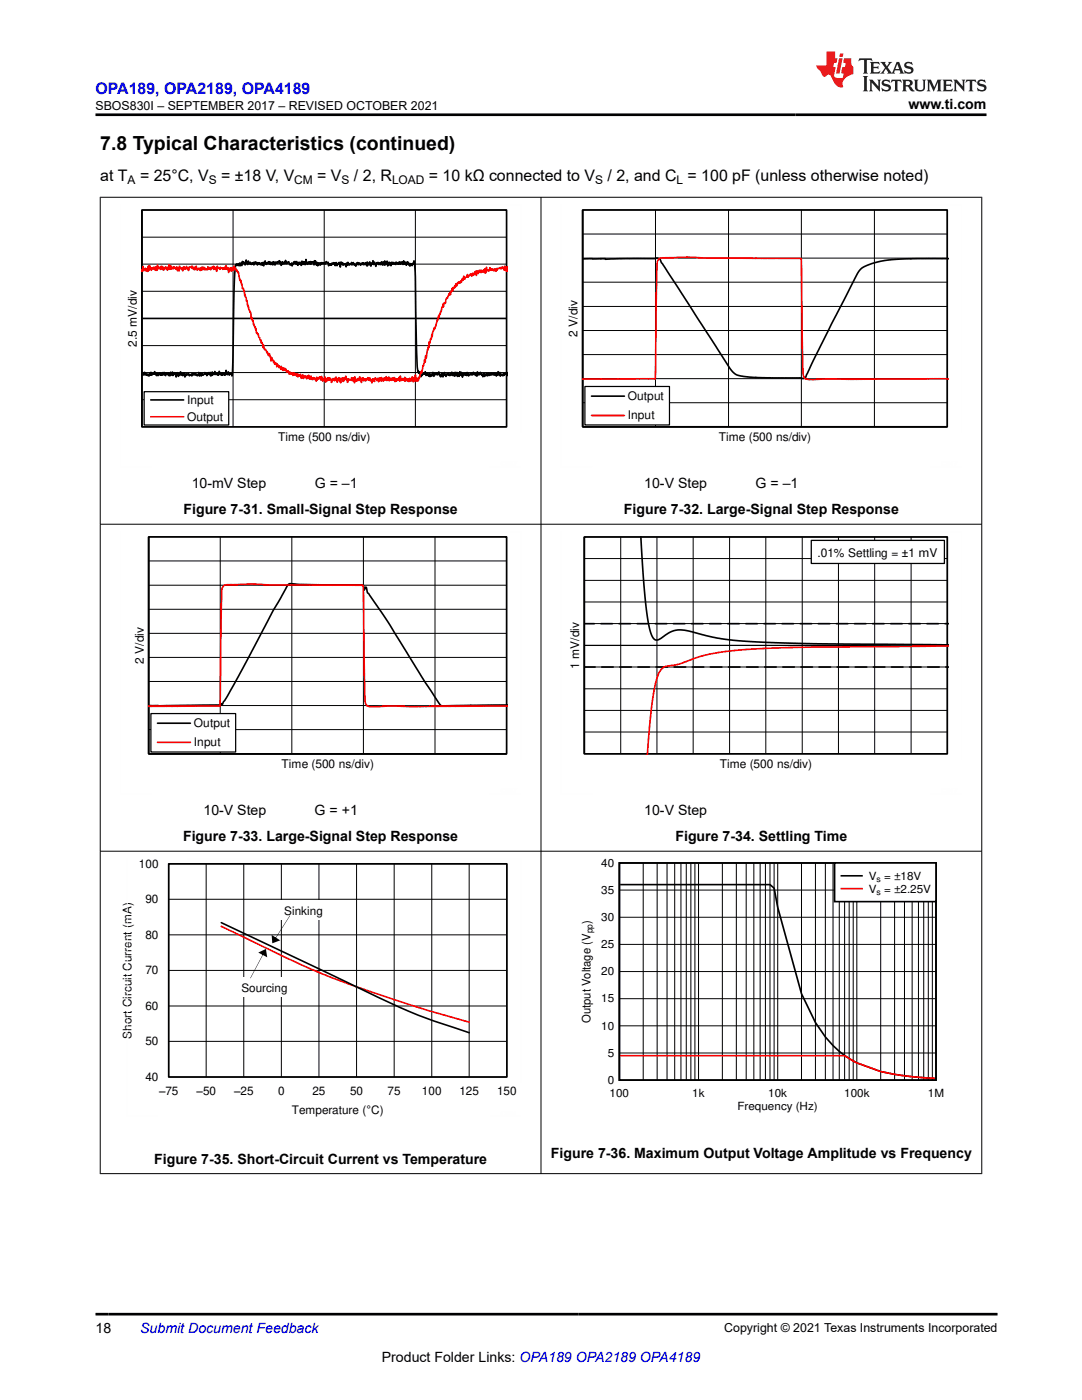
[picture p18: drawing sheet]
<svg xmlns="http://www.w3.org/2000/svg" width="216mm" height="279mm" viewBox="0 0 216 279" stroke-linecap="round" stroke-linejoin="round" font-family="sans-serif">
<defs><g id="words">
<text font-size="3.9" x="20" y="29.9">7.8 Typical Characteristics (continued)</text>
<text font-size="3.2" fill="#00f" x="19" y="18.7">OPA189, OPA2189, OPA4189</text>
<g font-size="3.2">
<text x="20" y="36.1">at T</text>
<text x="27.9" y="36.1">= 25°C, V</text>
<text x="44.1" y="36.1">= ±18 V, V</text>
<text x="63.3" y="36.1">= V</text>
<text x="70.6" y="36.1">/ 2, R</text>
<text x="85.6" y="36.1">= 10 kΩ connected to V</text>
<text x="121.2" y="36.1">/ 2, and C = 100 pF (unless otherwise noted)</text>
</g>
<g font-size="2.8">
<text x="181.3" y="21.8">www.ti.com</text>
<text x="38.2" y="97.4">10-mV Step</text>
<text x="62.8" y="97.4">G = –1</text>
<text x="128.6" y="97.4">10-V Step</text>
<text x="150.8" y="97.4">G = –1</text>
<text x="36.6" y="102.6">Figure 7-31. Small-Signal Step Response</text>
<text x="124.5" y="102.6">Figure 7-32. Large-Signal Step Response</text>
<text x="183.3" y="111.1">m</text>
<text x="36.5" y="167.9">Figure 7-33. Large-Signal Step Response</text>
<text x="40.6" y="162.7">10-V Step</text>
<text x="62.8" y="162.7">G = +1</text>
<text x="128.6" y="162.6">10-V Step</text>
<text x="134.8" y="167.9">Figure 7-34. Settling Time</text>
<text x="30.8" y="232.2">Figure 7-35. Short-Circuit Current vs Temperature</text>
<text x="109.9" y="231.2">Figure 7-36. Maximum Output Voltage Amplitude vs Frequency</text>
<text x="19" y="266.1">18</text>
<text x="76.2" y="271.7">Product Folder Links: OPA189 OPA2189 OPA4189</text>
</g>
<text font-size="2.8" fill="#00f" x="28" y="266.1">Submit Document Feedback</text>
<g font-size="2.5">
<text x="19" y="21.9">SBOS830I – SEPTEMBER 2017 – REVISED OCTOBER 2021</text>
<text x="144.5" y="265.8">Copyright © 2021 Texas Instruments Incorporated</text>
</g>
<g font-size="2.4">
<text x="25.5" y="36.7">A</text>
<text x="41.7" y="36.7">S</text>
<text x="58.7" y="36.7">CM</text>
<text x="68.2" y="36.7">S</text>
<text x="78.2" y="36.7">LOAD</text>
<text x="118.8" y="36.7">S</text>
<text x="135" y="36.7">L</text>
<text x="27.3" y="69.2" transform="rotate(-90 27.3 69.2)">2.5 mV/div</text>
<text x="115.3" y="67.2" transform="rotate(-90 115.3 67.2)">2 V/div</text>
<text x="37.3" y="80.6">Input</text>
<text x="37.3" y="83.9">Output</text>
<text x="125.3" y="79.8">Output</text>
<text x="125.3" y="83.7">Input</text>
<text x="55.5" y="88">Time (500 ns/div)</text>
<text x="143.4" y="88">Time (500 ns/div)</text>
<text x="163.1" y="111.1">.01% Settling = ì1</text>
<text x="185.5" y="111.1">V</text>
<text x="28.7" y="132.5" transform="rotate(-90 28.7 132.5)">2 V/div</text>
<text x="115.6" y="133.5" transform="rotate(-90 115.6 133.5)">1 mV/div</text>
<text x="38.7" y="145.1">Output</text>
<text x="38.7" y="148.9">Input</text>
<text x="56.2" y="153.2">Time (500 ns/div)</text>
<text x="143.6" y="153.2">Time (500 ns/div)</text>
</g>
<g font-size="2.3">
<text x="27.7" y="173.2">100</text>
<text x="29" y="180.3">90</text>
<text x="56.7" y="182.6">Sinking</text>
<text x="117.8" y="184.4" transform="rotate(-90 117.8 184.4)">)</text>
<text x="29" y="187.3">80</text>
<text x="29" y="194.4">70</text>
<text x="48.2" y="197.9">Sourcing</text>
<text x="29" y="201.5">60</text>
<text x="26.2" y="207.3" transform="rotate(-90 26.2 207.3)">Short Circuit Current (mA)</text>
<text x="29" y="208.6">50</text>
<text x="117.8" y="204.1" transform="rotate(-90 117.8 204.1)">Output Voltage (V</text>
<text x="29" y="215.7">40</text>
<text x="31.7" y="218.6">±75</text>
<text x="39.2" y="218.6">±50</text>
<text x="46.7" y="218.6">±25</text>
<text x="55.5" y="218.5">0</text>
<text x="62.4" y="218.5">25</text>
<text x="69.8" y="218.5">50</text>
<text x="77.3" y="218.5">75</text>
<text x="84.2" y="218.5">100</text>
<text x="91.7" y="218.5">125</text>
<text x="99.2" y="218.5">150</text>
<text x="58.2" y="222.2">Temperature (ÉC)</text>
</g>
<g font-size="2.2">
<text x="120" y="173">40</text>
<text x="120" y="178.4">35</text>
<text x="173.3" y="175.6">V</text>
<text x="173.3" y="178.1">V</text>
<text x="176.4" y="175.6">= ±18V</text>
<text x="176.4" y="178.1">= ±2.25V</text>
<text x="120" y="183.8">30</text>
<text x="120" y="189.2">25</text>
<text x="120" y="194.6">20</text>
<text x="120" y="200">15</text>
<text x="120" y="205.5">10</text>
<text x="121.3" y="210.9">5</text>
<text x="121.3" y="216.3">0</text>
<text x="121.6" y="218.9">100</text>
<text x="138.1" y="218.9">1k</text>
<text x="147.1" y="221.4">Frequency (Hz)</text>
<text x="153.3" y="218.9">10k</text>
<text x="168.4" y="218.9">100k</text>
<text x="185.1" y="218.9">1M</text>
</g>
<g font-size="1.7">
<text x="174.9" y="176">s</text>
<text x="174.9" y="178.5">s</text>
<text x="118.2" y="186.3" transform="rotate(-90 118.2 186.3)">pp</text>
</g>
</g></defs>
<path d="M28.3 41.9h72.8v43.3h-72.8zM28.3 58.1h72.8M28.3 52.7h72.8M28.3 47.3h72.8M46.5 41.9v43.3M64.7 41.9v43.3M82.9 41.9v43.3M28.3 79.8h72.8M28.3 74.4h72.8M28.3 69h72.8" fill="none" stroke="#000" stroke-width=".2"/>
<path d="M28.3 41.9h72.8v43.3h-72.8zM28.3 41.9v43.3M52.1 52.6l.1-.1v.4l.2-.5 .2 .7 .1-.8 .1 .3 .1-.5 .2 .7 .1-.4 .1 .2 .3-.4 .1 .5 .1-.5 .2 .6 .1-.4 .1 .3 .1-.3 .1 .5 .2-.7 .3 .7 .1-.6 .1 .2 .1-.1 .1 .1 .1-.3 .1 .3 .2-.5 .1 .6 .1-.4 .2 .8 .2-.8 .1 .6 .3-.5 .1 .4 .2-.7 .2 .6 .4-.4 .3 .7 .2-.3v.2l.1-.3 .1 .6 .1-.5 .1 .1 .2-.4v.3l.1-.4 .3 .5 .1-.5 .3 .8 .2-.7 .1 .4 .1-.2 .1 .2v-.3l.1 .6 .1-.8 .1 .6 .1-.6 .1 .6v-.5l.2 .5 .1-.6 .1 .6 .2-1 .2 1 .3-.5 .1 .3 .1-.2 .1 .3 .1-.5 .1 .5 .1-.5 .2 .2v-.1l.2 .1 .1 .5v-.9l.2 .6v-.5l.3 .8 .1-.5 .1 .6 .2-.6 .1 .4 .1-.3 .1 .4 .2-.5 .1 .3 .2-.3 .3 .3 .1-.3 .1 .3 .2-.5 .2 .4 .2-.2 .1 .6 .1-.3 .1 .1 .1-.1 .1 .2 .1-.3v.3l.1-.4 .1 .2 .3-.3 .1 .3 .1-.2 .1 .5 .2-.6 .1 .6 .3-.5 .1 .3 .1-.4 .2 .9 .1-1 .1 .4 .2-.2 .1 .4 .1-.4 .1 .3 .1-.1 .1 .1 .1-.2 .2 .7 .1-.8 .1 .5 .1-.6v.2l.1-.2 .1 .5v-.3l.2 .3 .3-.2 .1-.3v.5l.1-.3h.1l.1-.2 .1 .4 .1-.2 .3 .5 .1-.6 .2 .2 .1-.3 .1 .5 .2-.4 .3 .4 .1-.4 .2 .2 .1-.3 .1 .4 .1-.2v.2l.1-.3 .1 .3 .2-.4 .2 .7 .1-.8 .1 .7v-.5l.2 .2 .2-.4 .2 .8 .2-.6 .1 .2 .1-.7 .1 .8 .2-.5 .3 .8 .2-.7 .1 .2 .2-.2 .1 .4 .1-.3 .2 .3 .1-.4 .2-.1 .1 .6 .1-.6 .1 .4 .1-.4 .1 .6 .1-.8v.8l.2-.4 .1 .1 .2-.4 .1 .9 .2-.8 .2 .6 .1-.5 .1 .6 .1-.6 .2 .3 .1-.3 .1 .3h.3l.1-.3 .1 .4 .1-.5 .3 .4 .2-.4 .2 .4 .1-.4 .1 .4 .2-.4 .2 .5 .2-.7v.6l.1-.1h.2l.1-.3 .1 .6 .3-.7 .1 .5h.1v.2l.1-.3 .1 .5 .1-.5 .2 .3 .1-.3v.4l.1-.4 .1 .1 .1-.1 .1-.5a56.7 56.7 0 0 1 .3 9.2l.3 11.9 .2 1 .1-.2v.5l.1-.3 .2 .4 .1-.1 .1 .7 .4-.7 .1 .2 .1-.2 .2 .1v-.4l.2 .7 .1-.4 .3 .4v-.3l.2 .5 .1-.5 .1 .6 .2-.6 .2 .4 .2-.7 .2 .8 .1-.6v.3h.2l.1-.2v.1l.1-.3 .2 .4 .1-.3 .1 .2v-.5l.4 1 .2-.7 .1 .7 .1-.5 .1 .5 .3-.9 .1 .5h.1l.1 .3 .1-.5 .3 .3 .1-.4 .2 .4 .1-.2 .1 .2 .3-.6 .1 .6 .2-.5 .2 .7 .1-.8 .1 .7 .3-.7 .1 .8 .2-.5 .1 .5 .2-.9 .1 .7 .2-.6v.5l.1-.2 .1 .7v-.7l.3 .3 .2-.4 .3 .5 .1-.7 .3 .7 .2-.3 .1 .1 .1-.2 .1 .2 .1-.4 .1 .4 .2-.1 .1-.4 .1 .4h.3l.1 .3v-.4l.2 .5 .1-.9 .1 .6 .1-.2v.1l.1-.2 .1 .3 .1-.5 .4 .6 .1-.2v.5l.3-.7 .1 .6 .3-.6 .2 .5 .2-.5v.4l.1-.4 .1 .4 .1-.4 .1 .4 .2-.4 .1 .3 .1-.3 .3 .3v-.3l.2 .4v-.4l.2 .1 .1 .5 .1-.5 .1 .3 .2-.7 .2 .7 .2-.5v.7l.1-.4 .4 .3 .1-.4 .1 .3M52.2 52.5l-.2 .4-.2-.4-.1 .3v-.4l-.1 .2-.1-.1-.1 .4-.2-.5v.1l-.3-.2v.3l-.2-.2-.1 .5v-.5l-.1 .3-.2-.2-.2 .3v-.3l-.1 .2-.1-.4-.1 .3-.2-.1v-.4l-.2 .7-.3-.9-.2 1-.2-.6h-.2v.3l-.1-.4-.2 .8-.1-.5-.2 .6-.1-.6-.2 .5-.2-.3-.1 .3-.1-.3v.2l-.1-.1-.1 .1-.3 4-.2 14.7-.2 3.4-.2-.5-.1 .2-.2-.3-.1 .4-.1-.5h-.1l-.1 .5-.2-.2-.1-.7-.1 .9v-.3l-.1 .3-.1-.4-.1 .4-.1-.4-.1 .2-.1-.1-.1 .4-.1-.4-.1 .3-.4-.7-.1 .7-.1-.3-.1 .4-.2-.3-.1 .2-.2-.7-.1 .6-.1-.2-.1 .2v-.2l-.2 .3v-.6l-.1 .7-.1-.5-.1 .6-.1-.7-.2 .5-.1-.5-.1 .4-.2-.2-.1 .5-.3-.6-.1 .2-.1-.2-.3 .5-.2-.4-.1 .5-.2-.6-.2 .7-.1-.8-.3 .7-.2-.4v.2l-.3-.2-.2 .2-.2-.2-.2 .4-.1-.4-.4 .4-.1-.4-.2 .2-.1-.1-.2 .1-.1-.2-.2 .6-.2-.8-.1 .3-.1-.1v.4l-.5-.8-.1 .7-.2-.3-.1 .5-.2-.7-.1 .4-.1-.3-.1 .7v-.6l-.1-.1-.1 .1-.1-.2-.1 .4-.1-.2-.1 .3-.1-.7-.2 .6-.1-.5-.1 .7-.2-.4v.4l-.2-.6-.1 .4-.1-.3-.2 .1-.1-.2-.1 .6-.3-.7-.1 .5-.1-.4-.1 .4-.1-.2-.1 .3v-.1l-.1 .1-.2-.5-.4 .6-.2-.5-.1 .5-.3-.8-.1 .5-.2-.2-.2 .3-.1-.2-.1 .2-.1-.5v.5l-.2-.4-.1 .6-.2-.3-.1 .3v-.4l-.1 .3-.3-.3-.1 .1v-.3l-.1 .4-.1-.5-.3 .5-.1-.4-.2 .5M28.3 63.6h72.8M101.4 74.4l-.3 .6-.2-.6-.3 .5v-.4l-.1 .4-.1-.3" fill="none" stroke="#000" stroke-width=".33"/>
<path d="M28.2 53.8l.1 .4 .2-1.1 .2 1 .3-.6 .2 .6 .2-.5 .1 .6 .1-1.1 .1 .9 .1-1 .4 1 .1-.5 .2 .1 .1-.3 .1 .4 .2-.3 .2 .5v-.7l.2 .8 .1-1.1 .2 .7 .2-.3 .2 .5 .1-.5 .1-.1v.2l.1-.3 .1 .7 .1-.5 .2 .6 .4-.6 .1 .4 .1-.3 .1 .5 .1-.6 .2 .4 .1-.8v.8l.3-.7v.7l.2-.4 .3 .3 .1-.4 .1 .4 .1-.2 .2 .3 .2-.4 .1 .8 .2-.6 .1 .5 .1-.9 .1 .5h.3v.1l.1-.2 .2 .5v-.7l.2 .3v-.4l.3 .5 .3-.5 .3 .8 .2-.7h.3l.1 .2 .2-.4 .2 .6v-.3l.2 .4 .1-.5v.5l.3-.7 .2 .8 .2-.3 .2-.1 .2 .5 .1-.5 .1 .4 .1-.6 .2 .2v-.1l.1 .3 .1-.4 .1 .5 .1-.3 .2 .3 .2-.1 .1 .1 .1-.6 .2 .5 .2-.3 .2 .4 .3-.5 .1 .3 .1-.4v.6l.2-.6 .1 .4 .1-.2 .1 .1 .1 .7 .2-1.1v.4l.3 .1 .1-.2 .1 .4 .1-.5v.3l.2-.2 .1 .2 .1-.1 .1 .3 .1-.3 .2 .2 .1-.4 .1 .4 .1-.7 .1 .7 .1-.3 .2 .4 .1-.3v.9l.2-.9 .1 .4 .2-.5v.7l.2-.7 .1 .5 .2 .1 .1-.9 .2 .7 .1-.2 .2 .5 .1-.2 .1 .4v-.1l.1 .3 .1-.1 .8 3.2h.2l.1 .6 .1-.1v.9l.1-.2 .5 2.2 .1-.1 .1 .8 .4 .6 .1 1.3 .1-.3 .2 .8 .1-.1 .1 .7 .3 .6v-.1l.1 .6 .1-.1 .1 .7h.1l.1 .3 .1-.1 .4 1.3h.2l.1 .6M100.4 53.4l.1 .3 .1-.3v.5l.1-.8 .1 .8 .2-.6 .1 .9v-.9l.1 .3 .1-.2 .1 .7M100.5 53.7l-.1-.3-.1 .1-.1-.2-.2 .4-.2-.3-.3 .2h-.2l-.1 .3-.1-.3-.1 .6-.2-.5-.1 .3v-.3l-.1 .4-.1-.3v.1l-.1-.1-.1 .2-.1-.3-.2 .3-.1-.4-.1 .3-.1-.5v.6l-.4-.2-.2 .3v-.8l-.2 1.2-.1-.8-.2 .7-.1-.6-.2 .4v-.2l-.2 .3v-.4l-.1 .5-.2-.5-.1 .5-.1-.4-.2 .6-.2-.6-.2 1-.1-.9-.1 .4-.1-.2-.2 .6v-.3l-.1 .4-.1-.5-.2 .6-.2-.5-.3 .5-.1-.1-.1 .3-.1-.5-.1 .4-.1-.1-.4 .6-.1-.6-.3 .9v-.4l-.2 .7-.2-.2-.1 .4-.1-.2-.2 .1-.1-.1-.3 .8-.1-.5-.1 .7-.2-.3v.5l-.2-.2-.2 .7-.1-.5v.7l-.1-.2-.2 .8-.1-.4-.5 1.1h-.2l-.1 .3-.1 .7-.3 .1-.1 .6-.1-.6-.1 .7h-.1l-.6 2.1-.1-.3-.7 2.5-.2-.1-.4 1.7v-.4l-.5 1.8v-.4l-.1 1.2-.1-.2-.4 2.2-.2-.4-.1 1.3-.1-.5-.6 2.7-.1-.4-.4 1.5-.1-.3v.7l-.1-.5-.2 .6-.3-1.3-.1 1.2-.1-.5-.3 .7v-.9l-.1 .6-.1-.7-.1 .8-.1-.3-.1 .3-.1-.5-.2 .7-.1-.5-.2 .4-.1-.5-.1 .1-.1-.2-.2 .6v-.8l-.1 .7-.2-.5-.1 .4-.1-.4-.3 .5-.1-.9-.1 1-.2-.8-.1 .5-.1-.2-.2 .3v-.2l-.1 .4-.2-.6-.1 .7-.1-.9-.1 .6-.2-.4v.1l-.1-.1-.1 .4-.2-.4-.1 .4-.1-.4-.2 .5v-.8l-.2 .7-.1-.4-.1 .5-.1-.8-.1 .6-.1-.4-.1 .4-.2-.4-.1 .7-.1-.4-.2 .1-.1-.5-.1 .8v-.7l-.1 .3-.1-.2v.4l-.1-.4-.2 .7v-.7l-.1 .4-.1-.1-.1 .2-.2-.5h-.2l-.1 .6-.2-.5-.1 .3-.1-.3-.1 .8-.1-.6-.1 .2-.2-.5-.1 .4-.1-.4-.1 .4-.1-.5-.4 .6-.1-.4-.1 .4-.1-.4-.1 .4-.1-.6-.2 .5v-.5l-.2 .9-.3-1.1-.1 .7-.2-.3-.1 .3-.1-.4-.1 .6-.2-.2-.1 .1-.1-.8-.1 1.2v-1l-.2 .7-.1-.6-.2 .4v-.5l-.2 .4-.3-.1-.2 .1-.1-.2v.7l-.4-1.3-.1 .7-.1-.1v.1l-.1-.3-.1 .6v-.3l-.1 .4-.1-.7-.3 .2-.1-.1v.9l-.1-.9-.2 .5-.1-.6-.1 .4-.1-.1-.1 .6-.2-1.1-.3 .8-.1-.5-.1 .4-.2-.4-.3 .8-.1-.8-.1 .3-.1-.4-.2 .5-.1-.5-.1 .4-.1-.3-.1 .6-.1-.5-.1 .6-.2-1-.1 .7-.1-.3-.2 .5-.2-1-.2 .8-.1-.7-.1 .4-.1-.3-.2 .3-.1-.1-.1 .3-.1-.5-.1 .8-.2-.6-.2-.1h-.2l-.1 .4-.2-.4-.1 .3v-.7l-.1 .6-.2-.2-.1 .2-.1-.7-.1 .5-.2-.3-.1 .5-.3-.6-.4 .5v-.7l-.1 .4-.1-.3-.1 .6-.2-.8-.2 .4-.1-.3v.2l-.1-.2-.1 .4-.1-.6-.2 .5-.1-.6-.4 .3v-.4l-.3 .5v-.5l-.1 .3-.1-.2-.1 .2-.2-.4-.2 .4-.2-.7h-.2v.3l-.3-.7-.1 .3-.1-.4v.4l-.1-.4-.1 .4-.1-.5-.1 .5-.3-.8-.1 .6-.2-.6-.1 .3-.2-.5-.2-.2-.1 .5v-.7l-.2 .2-.1-.3-.1 .3-.1-.6v.3l-.6-1.1v.8l-.3-1.4-.1-.1-.1 .4-.3-.7v.2l-.2-.6-.1-.2h-.2l-.3-.9v.6l-.4-1.5" fill="none" stroke="#f00" stroke-width=".33"/>
<path d="M28.8 78.2h16.8v6.6h-16.8z" fill-rule="evenodd" fill="#fff"/>
<path d="M28.8 78.2h16.8v6.6h-16.8z" fill="none" stroke="#000" stroke-width=".25"/>
<path d="M116.3 41.9h72.7v43.3h-72.7zM116.3 41.9v43.3h72.7M119.9 51.6h.8l.1 .1 10-.1 .3-.1 .6 .2 .3 .7 14 21.6 .8 .7 .6 .2 3.5 .4M119.9 51.6l-3.7 .1M181.8 51.6l-3.8 .2-2.5 .4-2.5 .8-1.3 .8-.7 .9-5.1 10-4.9 10a.71 .71 0 0 1-.6 .8l-9.6-.2M189.3 51.6h-7.6M30.1 79.8h6.5" fill="none" stroke="#000" stroke-width=".33"/>
<path d="M150.8 51.5h9l.4 22.1 .1 1.3 .3 .6 .5 .2h1.1l3.1-.1h16.5M150.9 51.6l-9.2-.1-4.5-.2-4.9 .1-.8 .3-.3 .5-.1 2-.4 21.4h-10.8M119.9 75.6l-3.7 .1M181.7 75.6h7.6M30.1 83.2h6.5" fill="none" stroke="#f00" stroke-width=".33"/>
<path d="M24 40.9v52.3M36.3 40.9h67.6M103.9 40.9l.1 45.4M24 93.2h6.2M97.8 93.2h6.1" fill="none" stroke="#fefefe" stroke-width=".2" stroke-dasharray=".4 .1" stroke-linecap="butt"/>
<g fill="none" stroke="#000" stroke-width=".2">
<path d="M116.3 41.9h72.7v43.3h-72.7zM116.3 56.3h72.7M116.3 51.5h72.7M116.3 46.7h72.7M130.8 41.9v43.3M145.4 41.9v43.3M159.9 41.9v43.3M174.5 41.9v43.3M116.3 75.6h72.7M116.3 70.8h72.7M116.3 66h72.7M116.3 61.2h72.7"/>
<path d="M116.3 80.4h72.7"/>
</g>
<path d="M116.7 77.1h16.9v7.7h-16.9z" fill-rule="evenodd" fill="#fff"/>
<path d="M116.7 77.1h16.9v7.7h-16.9z" fill="none" stroke="#000" stroke-width=".25"/>
<path d="M118 79.1h6.6M29.7 107.1h71.4v43.4h-71.4zM29.7 107.1v43.4h71.4M63.6 116.7l8.8 .1a.44 .44 0 0 1 .2 .6l.1 .4 .2-.6h.2l.3 1.1 4.2 6 7.4 12.1 2.8 4.2 .5 .3 5.7-.1M63.6 116.7l-5.7-.2-.5 .3-2.9 5.1-7 13.2-3.1 5.4-.3 .1-.1-.2-.1 .3-10.7 .1M29.6 140.8h3.7M101.4 140.7l-7.5 .1" fill="none" stroke="#000" stroke-width=".33"/>
<path d="M118 82.9h6.6M63.6 116.8h8.9l.3 21.8 .1 1.7 .4 .6 .8 .1 3.7-.1h16.2M63.6 116.8h-9l-4.2-.2-5 .1-.8 .2-.3 .5-.1 1.4-.3 22.1-10.7 .1M33.3 141h-3.7M93.9 140.9h7.5" fill="none" stroke="#f00" stroke-width=".33"/>
<path d="M111.9 40.9v52.3M124.2 40.9h67.7M191.9 40.9v45.4M111.9 93.2h6.2M185.7 93.2h6.2" fill="none" stroke="#fefefe" stroke-width=".2" stroke-dasharray=".4 .1" stroke-linecap="butt"/>
<g fill="none" stroke="#000" stroke-width=".2">
<path d="M29.7 107.1h71.4v43.4h-71.4zM29.7 116.8h71.4M29.7 111.9h71.4M43.9 107.1v43.4M58.2 107.1v43.4M72.5 107.1v43.4M86.8 107.1v43.4M29.7 136h71.4M29.7 131.2h71.4M29.7 126.4h71.4M29.7 121.6h71.4M29.7 145.6h71.4"/>
<path d="M29.7 140.8h71.4"/>
</g>
<path d="M30.1 142.4h16.9v7.7h-16.9z" fill-rule="evenodd" fill="#fff"/>
<path d="M116.6 128.8h72.4M30.1 142.4h16.9v7.7h-16.9z" fill="none" stroke="#000" stroke-width=".25"/>
<path d="M116.6 107.2h72.4v43.2h-72.4zM116.6 107.2v43.2M127.9 107.1l.7 11.2 .9 6.6a3.5 3.5 0 0 0 1.4 2.8l.7-.1 2.4-1.6 .9-.2 1-.1 1.7 .3 5.7 1.4 2.9 .4 4 .3 12 .4 27.1 .2M31.4 144.3h6.6" fill="none" stroke="#000" stroke-width=".33"/>
<path d="M189.3 128.9l-28.5 .3-12.5 .5-3.7 .3-3.1 .6-2.7 .7-3.3 1.2-2.7 .5a3.2 3.2 0 0 0-1.8 2.7l-.5 2.4-.5 3.2-.8 9.4M31.4 148.2h6.6" fill="none" stroke="#f00" stroke-width=".33"/>
<path d="M24 106.1v52.4M36.3 106.1h67.7M104 106.1v45.5M111.9 106.1v52.4M124.2 106.1h67.7M191.9 106.1v45.5M24 158.4h6.2M97.8 158.4h6.2M111.9 158.4h6.2M185.7 158.4h6.2" fill="none" stroke="#fefefe" stroke-width=".2" stroke-dasharray=".4 .1" stroke-linecap="butt"/>
<g fill="none" stroke="#000" stroke-width=".2">
<path d="M116.6 107.2h72.4v43.2h-72.4M116.6 115.8h72.4M116.6 111.5h72.4M123.9 107.2v43.2M131.1 107.2v43.2M138.3 107.2v43.2M145.6 107.2v43.2M152.8 107.2v43.2M160.1 107.2v43.2M167.3 107.2v43.2M174.5 107.2v43.2M181.8 107.2v43.2"/>
<path d="M116.6 137.5h72.4M116.6 133.1h72.4M116.6 124.4h72.4M116.6 120.1h72.4M116.6 146.1h72.4M116.6 141.8h72.4"/>
</g>
<path d="M116.5 133.1h72.8M116.5 124.5h72.8" fill="none" stroke="#000" stroke-width=".33" stroke-dasharray="2.3 1.3"/>
<path d="M161.9 107.8h26.5v4.7h-26.5z" fill-rule="evenodd" fill="#fff"/>
<path d="M161.9 107.8h26.5v4.7h-26.5z" fill="none" stroke="#000" stroke-width=".26"/>
<g fill="none" stroke="#000" stroke-width=".2">
<path d="M33.7 172.4h67.4v42.5h-67.4zM33.7 179.5h67.4M41.1 172.4v42.5M48.6 172.4v42.5M56.1 172.4v42.5M63.6 172.4v42.5M71.1 172.4v42.5M78.7 172.4v42.5M86.2 172.4v42.5M93.6 172.4v42.5M33.7 193.7h67.4M33.7 186.6h67.4"/>
<path d="M33.7 207.8h67.4M33.7 200.8h67.4"/>
</g>
<path d="M33.7 172.4h67.4v42.5h-67.4zM44.2 184.1l19.4 9.2a324.3 324.3 0 0 0 21.7 10l8.3 2.8" fill="none" stroke="#000" stroke-width=".32"/>
<path d="M44.2 184.9a267.7 267.7 0 0 0 24.9 11.3l1.3 .5a302.3 302.3 0 0 0 23.2 7.3" fill="none" stroke="#f00" stroke-width=".32"/>
<path d="M25.4 171.4v51.4M37.4 171.4h66.6M104 171.4v44.7M25.4 222.8h6.1M97.9 222.8h6.1" fill="none" stroke="#fefefe" stroke-width=".2" stroke-dasharray=".4 .1" stroke-linecap="butt"/>
<path d="M47 195h11.8v4h-11.8z" fill-rule="evenodd" fill="#fff"/>
<path d="M52.5 190.3l-2.5 4.9zM51.5 190.1l1.6-.7 .2 1.7z" fill="#000"/>
<path d="M55.5 179.7h10.2v4h-10.2z" fill-rule="evenodd" fill="#fff"/>
<path d="M57.8 182.7l-2.9 4.7zM54.2 186.6l1.7 1.1-1.6 .6z" fill="#000"/>
<path d="M123.6 172.2h63.2v43.4h-63.2zM123.7 176.5h29.9l.9 .7 .7 3.9 4.7 17.2 2.8 5.8a19.5 19.5 0 0 0 8.3 8 36.1 36.1 0 0 0 12.3 2.9l3.3 .2" fill="none" stroke="#000" stroke-width=".33"/>
<g fill="none" stroke="#000" stroke-width=".2">
<path d="M123.6 177.6h63.2M128.3 172.2v43.4M131.1 172.2v43.4M133.1 172.2v43.4M134.6 172.2v43.4M135.9 172.2v43.4M136.9 172.2v43.4M137.9 172.2v43.4M138.7 172.2v43.4M139.4 172.2v43.4M144.1 172.2v43.4M146.9 172.2v43.4"/>
<path d="M148.9 172.2v43.4M150.4 172.2v43.4M151.7 172.2v43.4M152.7 172.2v43.4M153.6 172.2v43.4M154.5 172.2v43.4M155.2 172.2v43.4M159.9 172.2v43.4M162.7 172.2v43.4M164.7 172.2v43.4M166.2 172.2v43.4M167.5 172.2v43.4"/>
<path d="M168.5 172.2v43.4M169.4 172.2v43.4M170.2 172.2v43.4M171 172.2v43.4M175.7 172.2v43.4M178.5 172.2v43.4M180.5 172.2v43.4M182 172.2v43.4M183.3 172.2v43.4M184.3 172.2v43.4M185.2 172.2v43.4M186 172.2v43.4"/>
<path d="M123.6 199.3h63.2M123.6 193.9h63.2M123.6 188.5h63.2M123.6 183.1h63.2M123.6 210.1h63.2M123.6 204.7h63.2"/>
</g>
<path d="M123.7 210.7h44.8l.9 .6a30 30 0 0 0 13.9 3.7l3.3 .2" fill="none" stroke="#f00" stroke-width=".33"/>
<path d="M166.5 172.2h20.3v7.7h-20.3z" fill-rule="evenodd" fill="#fff"/>
<path d="M166.5 172.2h20.3v7.7h-20.3zM167.9 174.8h4.1" fill="none" stroke="#000" stroke-width=".33"/>
<path d="M167.9 177.3h4.1" fill="none" stroke="#f00" stroke-width=".33"/>
<path d="M19.9 39.4h176.1M20 39.3v195M107.9 39.3v195M195.9 39.3v195M19.9 104.6h176.1M19.9 169.9h176.1M19.9 234.2h176.1" fill="none" stroke="#000" stroke-width=".2"/>
<path d="M171.5 11.6l-.2 .6 .5-.2h.6v.1v2.2l-.2 .4h1l-.2-.4v-2.2v-.1h.5l.5 .2-.1-.6zM173.6 12.4l.2 .3v1.6l-.2 .4h1.9l.1-.6a1.08 1.08 0 0 1-1.3 .2v-.7h.6l.4 .2v-.7l-.4 .2h-.6v-.5l.2-.2a1 1 0 0 1 1 .3l-.1-.5zM175.7 12.4l.9 1.1-1 1.2h.9l-.2-.2 .5-.8 .4 .8-.2 .2h1.6l-.2-.2 .2-.5h.9l.1 .5-.1 .2h.9l-.2-.4-.8-1.9h-.5l-.9 2.1-.9-1.1 .9-1h-.8l.2 .2-.4 .6-.4-.6 .2-.2zM179 12.8l.4 1h-.7zM180.7 12.5a.65 .65 0 0 0-.2 .7 .65 .65 0 0 0 .6 .5l.6 .1 .1 .3a.79 .79 0 0 1-.7 .4 .79 .79 0 0 1-.7-.5l.1 .7 .2-.1a.93 .93 0 0 0 1.1 0 .93 .93 0 0 0 .4-.9 1.46 1.46 0 0 0-1.2-.6l-.1-.3a1.09 1.09 0 0 1 1.2 .2l-.2-.6-.1 .1-.5-.2zM172.2 15.2l.2 .4v2.2l-.2 .4h1l-.2-.4v-2.2l.2-.4zM173.4 15.9l.2 .4v1.5l-.2 .4h.8l-.3-.4 .1-1.3 1.6 1.8v-2l.2-.4h-.7l.1 .2 .1 1.1-1.2-1.3zM176.2 16a.65 .65 0 0 0-.2 .8 .65 .65 0 0 0 .6 .4l.6 .2 .1 .2a.79 .79 0 0 1-.7 .4 .79 .79 0 0 1-.7-.5l.1 .7 .2-.1a.93 .93 0 0 0 1.1 .1 .93 .93 0 0 0 .4-1 1.46 1.46 0 0 0-1.2-.5l-.1-.4a1.09 1.09 0 0 1 1.2 .2l-.1-.6-.2 .1-.5-.1zM177.9 15.9l-.1 .6a.63 .63 0 0 1 .8-.3v1.6l-.3 .4h1l-.2-.4v-1.6a.66 .66 0 0 1 .8 .3l-.1-.6zM180 15.9l.2 .4v1.5l-.2 .4h1l-.2-.2-.1-.7h.5l.1 .2a.79 .79 0 0 0 1.2 .6l-1-.9a.61 .61 0 0 0 .6-.6 .61 .61 0 0 0-.5-.7zM180.8 16.2h.1a.47 .47 0 0 1 .5 .1 .47 .47 0 0 1 .1 .5l-.1 .1-.7 .1zM182.3 15.9l.2 .2a2.27 2.27 0 0 0 .4 2 1.04 1.04 0 0 0 1.7-.7v-1.3l.2-.2h-.8l.2 .4v1.1a.6 .6 0 0 1-.6 .6 .6 .6 0 0 1-.6-.6v-1.1l.3-.4zM184.9 15.9l.2 .4v1.5l-.2 .4h.8l-.3-.4v-1.4l.9 1.9 .9-1.9v1.4l-.3 .4h1l-.2-.4v-1.5l.2-.4h-.8l-.7 1.5-.6-1.5zM188.1 15.9l.2 .4v1.5l-.2 .4h1.9l.1-.6a1.09 1.09 0 0 1-1.3 .2v-.7h.6l.4 .2v-.6l-.4 .2h-.6v-.6l.2-.1a1.01 1.01 0 0 1 1 .3l-.1-.6zM190.2 15.9l.3 .4v1.5l-.3 .4h.8l-.2-.4v-1.3l1.6 1.8v-2l.2-.4h-.7l.2 .2v1.1l-1.2-1.3zM192.8 15.9l-.1 .6a.63 .63 0 0 1 .8-.3v1.6l-.3 .4h1l-.2-.4v-1.6a.66 .66 0 0 1 .8 .3l-.1-.6zM195.2 16a.65 .65 0 0 0-.2 .8 .65 .65 0 0 0 .6 .4l.6 .2 .2 .2a.79 .79 0 0 1-.7 .4 .79 .79 0 0 1-.7-.5l.1 .7 .2-.1a.93 .93 0 0 0 1 .1 .93 .93 0 0 0 .5-1 1.46 1.46 0 0 0-1.3-.5v-.4a1.09 1.09 0 0 1 1.2 .2l-.2-.6-.2 .1-.5-.1z" fill="#231f20"/>
<path d="M164.9 10.3v2.7h-2l.1 .4 .8 1a.95 .95 0 0 0 1 .9 .59 .59 0 0 1 .5-.4 .59 .59 0 0 1 .5 .3l.4 .8a1.59 1.59 0 0 0 2.1 1.4 1.61 1.61 0 0 1 1-2.3l1-.3-.1-1.5a1.59 1.59 0 0 1-.3-1.7h-1.5l-.2 .9h.6l-.2 .9h-.5l-.2 .9v.3l.4 .1-.1 .9h-.7a.73 .73 0 0 1-1-.7l.3-1.5h-.5l.1-.9h.5l.2-.9h-.5v-1.3zM167.4 11.6l-.6 3.1h.7l.6-3.1zM167.6 10.7l-.1 .6h.7l.1-.6z" fill="#ed1c24"/>
<path d="M19 22.9h177.8M19 262.3h180" fill="none" stroke="#000" stroke-width=".53"/>
<use href="#words"/>
</svg>
